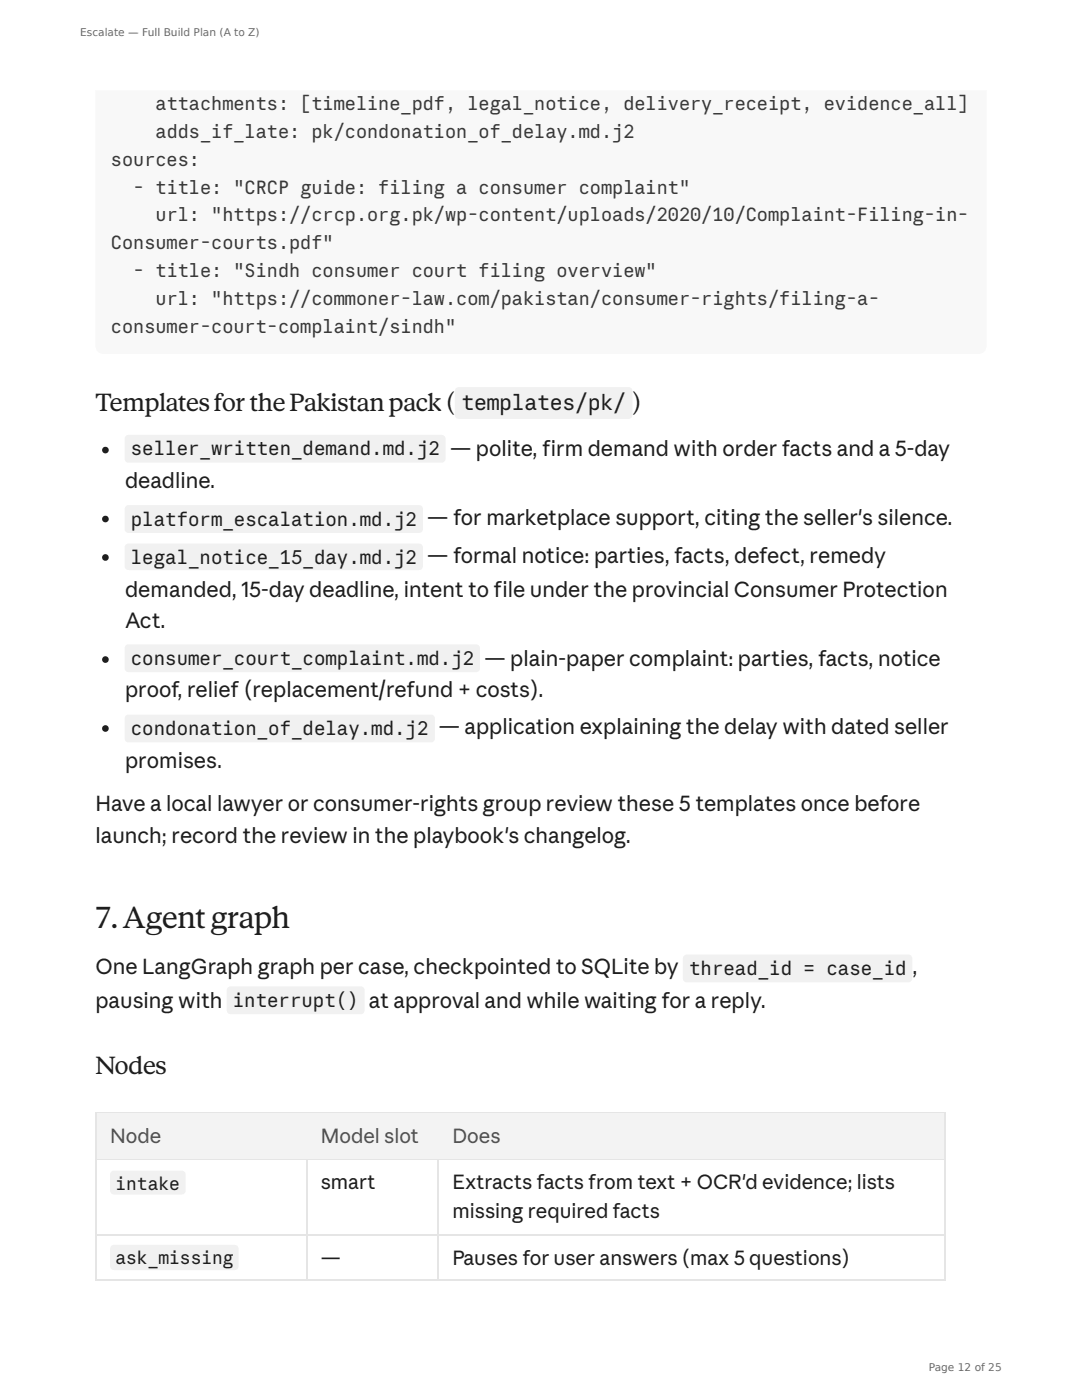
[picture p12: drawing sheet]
<svg xmlns="http://www.w3.org/2000/svg" width="216mm" height="279mm" viewBox="0 0 216 279" stroke-linecap="round" stroke-linejoin="round" font-family="sans-serif">
<defs><g id="words">
<text font-size="5.8" fill="#1f1e1d" x="19" y="185.2">7.Agentgraph</text>
<g font-size="4.8" fill="#1f1e1d">
<text x="19" y="82">TemplatesforthePakistanpack(</text>
<text x="19" y="214.3">Nodes</text>
</g>
<text font-size="4.3" fill="#1f1e1d" x="92.1" y="81.9">templates/pk/ )</text>
<g font-size="4.2" fill="#1f1e1d">
<text x="89.8" y="91">— polite, firm demand with order facts and a 5-day</text>
<text x="25" y="97.4">deadline.</text>
<text x="85.3" y="104.8">— for marketplace support, citing the seller's silence.</text>
<text x="85.3" y="112.4">— formal notice: parties, facts, defect, remedy</text>
<text x="25" y="119.1">demanded, 15-day deadline, intent to file under the provincial Consumer Protection</text>
<text x="25" y="125.4">Act.</text>
<text x="96.7" y="132.8">— plain-paper complaint: parties, facts, notice</text>
<text x="25" y="139.2">proof, relief (replacement/refund + costs).</text>
<text x="87.6" y="146.6">— application explaining the delay with dated seller</text>
<text x="25" y="153.2">promises.</text>
<text x="19" y="161.9">Have a local lawyer or consumer-rights group review these 5 templates once before</text>
<text x="19" y="168.3">launch; record the review in the playbook's changelog.</text>
<text x="19" y="194.5">One LangGraph graph per case, checkpointed to SQLite by</text>
<text x="182.1" y="194.5">,</text>
<text x="19" y="201.1">pausing with</text>
<text x="73.6" y="201.1">at approval and while waiting for a reply.</text>
</g>
<g font-size="4" fill="#52514e">
<text x="22" y="228.1">Node</text>
<text x="64" y="228.1">Model slot</text>
<text x="90.3" y="228.1">Does</text>
</g>
<g font-size="4" fill="#1f1e1d">
<text x="64" y="237.3">smart</text>
<text x="90.3" y="237.3">Extracts facts from text + OCR'd evidence; lists</text>
<text x="90.3" y="243.2">missing required facts</text>
<text x="64" y="252.4">—</text>
<text x="90.3" y="252.4">Pauses for user answers (max 5 questions)</text>
</g>
<g font-size="3.8" fill="#1f1e1d">
<text x="26.1" y="90.9">seller_written_demand.md.j2</text>
<text x="26.1" y="104.9">platform_escalation.md.j2</text>
<text x="26.1" y="112.6">legal_notice_15_day.md.j2</text>
<text x="26.1" y="132.7">consumer_court_complaint.md.j2</text>
<text x="26.1" y="146.7">condonation_of_delay.md.j2</text>
<text x="137.5" y="194.6">thread_id = case_id</text>
<text x="46.5" y="200.9">interrupt()</text>
</g>
<g font-size="3.7" fill="#393a34">
<text x="31" y="22">attachments: [timeline_pdf, legal_notice, delivery_receipt, evidence_all]</text>
<text x="31" y="27.5">adds_if_late: pk/condonation_of_delay.md.j2</text>
<text x="22.1" y="33.1">sources:</text>
<text x="26.6" y="38.6">- title: &quot;CRCP guide: filing a consumer complaint&quot;</text>
<text x="31" y="44.2">url: &quot;https://crcp.org.pk/wp-content/uploads/2020/10/Complaint-Filing-in-</text>
<text x="22.1" y="49.7">Consumer-courts.pdf&quot;</text>
<text x="26.6" y="55.3">- title: &quot;Sindh consumer court filing overview&quot;</text>
<text x="31" y="60.9">url: &quot;https://commoner-law.com/pakistan/consumer-rights/filing-a-</text>
<text x="22.1" y="66.4">consumer-court-complaint/sindh&quot;</text>
</g>
<g font-size="3.6" fill="#1f1e1d">
<text x="23" y="237.4">intake</text>
<text x="23" y="252.2">ask_missing</text>
</g>
<g font-size="2.1" fill="#6b6b6b">
<text x="16" y="7.1">Escalate — Full Build Plan (A to Z)</text>
<text x="185.3" y="273.6">Page 12 of 25</text>
</g>
</g></defs>
<path d="M19 18h177.8v51.1a1.59 1.59 0 0 1-1.5 1.5h-174.7a1.59 1.59 0 0 1-1.6-1.5z" fill="#f8f8f6"/>
<path d="M91 77.5l.5-.2h33.9a.79 .79 0 0 1 .8 .8v4.7a.79 .79 0 0 1-.8 .8h-33.9a.79 .79 0 0 1-.7-.8v-4.7z" fill="#f3f1ec"/>
<circle cx="21" cy="89.8" r=".66" fill="#1f1e1d"/>
<path d="M25.1 87l.6-.2h62.4a.79 .79 0 0 1 .8 .8v3.9a.79 .79 0 0 1-.8 .8h-62.4a.79 .79 0 0 1-.8-.8v-3.9z" fill="#f3f1ec"/>
<circle cx="21" cy="103.6" r=".66" fill="#1f1e1d"/>
<path d="M25.1 101l.6-.2h57.9a.79 .79 0 0 1 .8 .8v4a.79 .79 0 0 1-.8 .8h-57.9a.79 .79 0 0 1-.8-.8v-4z" fill="#f3f1ec"/>
<circle cx="21" cy="111.3" r=".66" fill="#1f1e1d"/>
<path d="M25.1 108.7l.6-.2h57.9a.79 .79 0 0 1 .8 .8v3.7a.79 .79 0 0 1-.8 .8h-57.9a.79 .79 0 0 1-.8-.8v-3.7z" fill="#f3f1ec"/>
<circle cx="21" cy="131.6" r=".66" fill="#1f1e1d"/>
<path d="M25.1 128.8l.6-.2h69.3a.79 .79 0 0 1 .8 .8v3.9a.79 .79 0 0 1-.8 .8h-69.3a.79 .79 0 0 1-.8-.8v-3.9z" fill="#f3f1ec"/>
<circle cx="21" cy="145.4" r=".66" fill="#1f1e1d"/>
<g fill="#f3f1ec">
<path d="M25.1 142.8l.6-.2h60.3a.79 .79 0 0 1 .8 .8v4a.79 .79 0 0 1-.8 .8h-60.3a.79 .79 0 0 1-.8-.8v-4z"/>
<path d="M136.5 190.7l.6-.2h44.1a.79 .79 0 0 1 .8 .8v4a.79 .79 0 0 1-.8 .8h-44.1a.79 .79 0 0 1-.8-.8v-4z"/>
<path d="M45.5 197.1l.5-.3h26a.79 .79 0 0 1 .8 .8v4a.79 .79 0 0 1-.8 .8h-26a.79 .79 0 0 1-.8-.8v-4z"/>
</g>
<path d="M19 222.1h169.6M19 231.4h169.6M19.2 222v33.6M61.3 222v33.6M87.4 222v33.6M188.5 222v33.6M19 246.5h169.6M19 255.5h169.6" fill="none" stroke="#e8e5dc" stroke-width=".26"/>
<g fill="#f5f3ed">
<path d="M19.3 222.2h41.8v9h-41.8z"/>
<path d="M61.3 222.2h26.1v9h-26.1z"/>
<path d="M87.6 222.2h100.8v9h-100.8z"/>
</g>
<g fill="#f3f1ec">
<path d="M22.2 233.9l.6-.3h13.4a.79 .79 0 0 1 .8 .8v3.2a.79 .79 0 0 1-.8 .8h-13.4a.79 .79 0 0 1-.8-.8v-3.2z"/>
<path d="M22.2 248.7l.6-.3h24a.79 .79 0 0 1 .8 .8v3.5a.79 .79 0 0 1-.8 .8h-24a.79 .79 0 0 1-.8-.8v-3.5z"/>
</g>
<use href="#words"/>
</svg>
